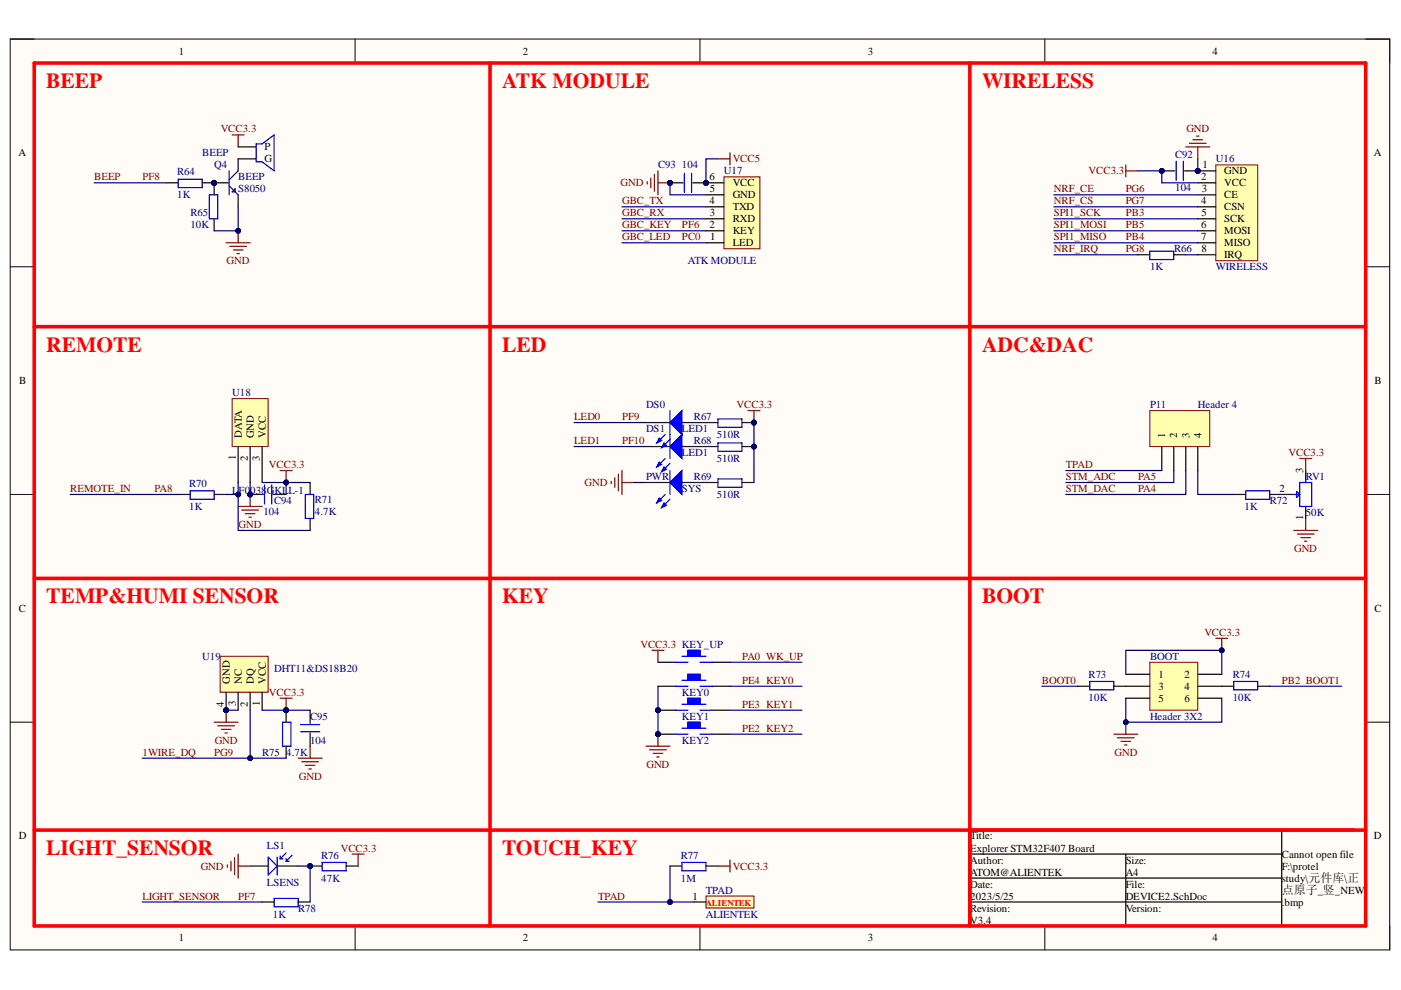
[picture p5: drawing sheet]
<svg xmlns="http://www.w3.org/2000/svg" width="297mm" height="210mm" viewBox="0 0 297 210" stroke-linecap="round" stroke-linejoin="round" font-family="sans-serif">
<defs><g id="words">
<g font-size="4.6" fill="#f00">
<text x="9.8" y="18.7">BEEP</text>
<text x="106.4" y="18.7">ATK MODULE</text>
<text x="208.2" y="18.7">WIRELESS</text>
<text x="9.8" y="74.6">REMOTE</text>
<text x="106.4" y="74.6">LED</text>
<text x="208.2" y="74.6">ADC&amp;DAC</text>
<text x="9.8" y="127.9">TEMP&amp;HUMI SENSOR</text>
<text x="106.4" y="127.9">KEY</text>
<text x="208.2" y="127.9">BOOT</text>
<text x="9.8" y="181.3">LIGHT_SENSOR</text>
<text x="106.4" y="181.3">TOUCH_KEY</text>
</g>
<text font-size="2.5" x="271.8" y="189.5">点原子_竖_NEW</text>
<g font-size="2.3">
<text x="37.9" y="11.6">1</text>
<text x="110.8" y="11.6">2</text>
<text x="184" y="11.6">3</text>
<text x="257" y="11.6">4</text>
<text x="3.9" y="33.1">A</text>
<text x="56.1" y="31.9">P</text>
<text x="56.1" y="34.4">G</text>
<text x="254.9" y="35.7">1</text>
<text x="291.3" y="33.1">A</text>
<text x="150.4" y="38.2">6</text>
<text x="150.5" y="40.8">5</text>
<text x="155.3" y="39.5">VCC</text>
<text x="254.7" y="38.2">2</text>
<text x="254.8" y="40.8">3</text>
<text x="259.6" y="36.9">GND</text>
<text x="259.6" y="39.5">VCC</text>
<text x="150.4" y="43.3">4</text>
<text x="150.5" y="45.8">3</text>
<text x="155.3" y="47.1">RXD</text>
<text x="155.3" y="44.6">TXD</text>
<text x="155.3" y="42">GND</text>
<text x="254.7" y="43.3">4</text>
<text x="254.8" y="45.8">5</text>
<text x="259.6" y="42">CE</text>
<text x="259.6" y="44.6">CSN</text>
<text x="259.6" y="47.1">SCK</text>
<text x="150.4" y="48.4">2</text>
<text x="150.6" y="51">1</text>
<text x="155.3" y="52.3">LED</text>
<text x="155.3" y="49.7">KEY</text>
<text x="254.7" y="48.4">6</text>
<text x="254.7" y="51">7</text>
<text x="254.8" y="53.5">8</text>
<text x="259.6" y="49.7">MOSI</text>
<text x="259.6" y="52.3">MISO</text>
<text x="259.6" y="54.8">IRQ</text>
<text x="4.1" y="81.4">B</text>
<text x="291.4" y="81.4">B</text>
<text x="51.3" y="92.9" transform="rotate(-90 51.3 92.9)">DATA</text>
<text x="53.8" y="92.9" transform="rotate(-90 53.8 92.9)">GND</text>
<text x="56.3" y="92.9" transform="rotate(-90 56.3 92.9)">VCC</text>
<text x="247.1" y="92.9" transform="rotate(-90 247.1 92.9)">1</text>
<text x="249.6" y="92.9" transform="rotate(-90 249.6 92.9)">2</text>
<text x="252.2" y="92.9" transform="rotate(-90 252.2 92.9)">3</text>
<text x="254.8" y="92.9" transform="rotate(-90 254.8 92.9)">4</text>
<text x="50" y="97.6" transform="rotate(-90 50 97.6)">1</text>
<text x="52.5" y="97.7" transform="rotate(-90 52.5 97.7)">2</text>
<text x="55.1" y="97.7" transform="rotate(-90 55.1 97.7)">3</text>
<text x="276.3" y="100.3" transform="rotate(-90 276.3 100.3)">3</text>
<text x="271.3" y="104.3">2</text>
<text x="276.3" y="110.2" transform="rotate(-90 276.3 110.2)">1</text>
<text x="4" y="129.7">C</text>
<text x="291.4" y="129.7">C</text>
<text x="245.6" y="143.7">1</text>
<text x="251.1" y="143.7">2</text>
<text x="47.5" y="149.9" transform="rotate(-90 47.5 149.9)">4</text>
<text x="48.7" y="145" transform="rotate(-90 48.7 145)">GND</text>
<text x="50" y="149.7" transform="rotate(-90 50 149.7)">3</text>
<text x="51.3" y="145" transform="rotate(-90 51.3 145)">NC</text>
<text x="52.5" y="149.8" transform="rotate(-90 52.5 149.8)">2</text>
<text x="53.8" y="145" transform="rotate(-90 53.8 145)">DQ</text>
<text x="55.1" y="149.6" transform="rotate(-90 55.1 149.6)">1</text>
<text x="56.3" y="145" transform="rotate(-90 56.3 145)">VCC</text>
<text x="245.6" y="146.3">3</text>
<text x="245.6" y="148.8">5</text>
<text x="251.1" y="146.3">4</text>
<text x="251.1" y="148.8">6</text>
<text x="4" y="178">D</text>
<text x="205.7" y="178">Title:</text>
<text x="291.3" y="178">D</text>
<text x="205.7" y="183.1">Author:</text>
<text x="205.7" y="180.6">Explorer STM32F407 Board</text>
<text x="205.7" y="185.7">ATOM@ALIENTEK</text>
<text x="238.7" y="183.1">Size:</text>
<text x="238.7" y="185.7">A4</text>
<text x="271.8" y="181.9">Cannot open file</text>
<text x="271.8" y="184.4">F:\protel</text>
<text x="146.8" y="190.7">1</text>
<text x="205.7" y="188.2">Date:</text>
<text x="205.7" y="190.7">2023/5/25</text>
<text x="238.7" y="188.2">File:</text>
<text x="238.7" y="190.7">DEVICE2.SchDoc</text>
<text x="271.8" y="186.9">study\元件库\正</text>
<text x="205.7" y="193.3">Revision:</text>
<text x="205.7" y="195.8">V3.4</text>
<text x="238.7" y="193.3">Version:</text>
<text x="271.8" y="192">.bmp</text>
<text x="37.9" y="199.6">1</text>
<text x="110.8" y="199.6">2</text>
<text x="184" y="199.6">3</text>
<text x="257" y="199.6">4</text>
</g>
<g font-size="2.3" fill="#800000">
<text x="46.8" y="28.1">VCC3.3</text>
<text x="251.5" y="28.1">GND</text>
<text x="155.3" y="34.4">VCC5</text>
<text x="20" y="38.2">BEEP</text>
<text x="30.2" y="38.2">PF8</text>
<text x="131.6" y="39.5">GND</text>
<text x="223.4" y="40.8">NRF_CE</text>
<text x="230.8" y="36.9">VCC3.3</text>
<text x="238.7" y="40.8">PG6</text>
<text x="131.9" y="45.8">GBC_RX</text>
<text x="131.9" y="43.3">GBC_TX</text>
<text x="223.4" y="43.3">NRF_CS</text>
<text x="223.4" y="45.8">SPI1_SCK</text>
<text x="238.7" y="43.3">PG7</text>
<text x="238.7" y="45.8">PB3</text>
<text x="131.9" y="48.4">GBC_KEY</text>
<text x="131.9" y="51">GBC_LED</text>
<text x="144.6" y="48.4">PF6</text>
<text x="144.6" y="51">PC0</text>
<text x="223.4" y="51">SPI1_MISO</text>
<text x="223.4" y="48.4">SPI1_MOSI</text>
<text x="223.4" y="53.5">NRF_IRQ</text>
<text x="238.7" y="51">PB4</text>
<text x="238.7" y="48.4">PB5</text>
<text x="238.7" y="53.5">PG8</text>
<text x="48.1" y="56.1">GND</text>
<text x="121.8" y="89">LED0</text>
<text x="131.9" y="89">PF9</text>
<text x="156.2" y="86.5">VCC3.3</text>
<text x="121.8" y="94.2">LED1</text>
<text x="131.9" y="94.2">PF10</text>
<text x="57" y="99.3">VCC3.3</text>
<text x="226" y="101.8">STM_ADC</text>
<text x="226" y="99.3">TPAD</text>
<text x="241.3" y="101.8">PA5</text>
<text x="273.2" y="96.7">VCC3.3</text>
<text x="14.9" y="104.3">REMOTE_IN</text>
<text x="32.7" y="104.3">PA8</text>
<text x="124" y="103.1">GND</text>
<text x="226" y="104.3">STM_DAC</text>
<text x="241.3" y="104.3">PA4</text>
<text x="50.6" y="111.9">GND</text>
<text x="274.4" y="117">GND</text>
<text x="135.8" y="137.4">VCC3.3 KEY_UP</text>
<text x="255.3" y="134.8">VCC3.3</text>
<text x="157.4" y="139.9">PA0 WK_UP</text>
<text x="57" y="147.5">VCC3.3</text>
<text x="157.4" y="145">PE4 KEY0</text>
<text x="220.9" y="145">BOOT0</text>
<text x="271.8" y="145">PB2 BOOT1</text>
<text x="157.4" y="155.1">PE2 KEY2</text>
<text x="157.4" y="150.1">PE3 KEY1</text>
<text x="30.2" y="160.2">1WIRE_DQ</text>
<text x="45.4" y="160.2">PG9</text>
<text x="45.5" y="157.7">GND</text>
<text x="236.3" y="160.2">GND</text>
<text x="63.4" y="165.3">GND</text>
<text x="137.1" y="162.7">GND</text>
<text x="42.6" y="184.4">GND</text>
<text x="72.3" y="180.6">VCC3.3</text>
<text x="155.3" y="184.4">VCC3.3</text>
<text x="30.2" y="190.7">LIGHT_SENSOR</text>
<text x="50.5" y="190.7">PF7</text>
<text x="126.8" y="190.7">TPAD</text>
</g>
<g font-size="2.3" fill="#000080">
<text x="42.9" y="33.1">BEEP</text>
<text x="45.4" y="35.7">Q4</text>
<text x="139.5" y="35.7">C93</text>
<text x="144.6" y="35.7">104</text>
<text x="249.2" y="33.4">C92</text>
<text x="257.8" y="34.4">U16</text>
<text x="37.6" y="37.2">R64</text>
<text x="50.5" y="40.8">S8050</text>
<text x="50.5" y="38.2">BEEP</text>
<text x="153.5" y="36.9">U17</text>
<text x="249.2" y="40.5">104</text>
<text x="37.6" y="42">1K</text>
<text x="40.4" y="45.8">R65</text>
<text x="40.4" y="48.4">10K</text>
<text x="248.9" y="53.5">R66</text>
<text x="145.9" y="56.1">ATK MODULE</text>
<text x="243.8" y="57.3">1K</text>
<text x="257.8" y="57.3">WIRELESS</text>
<text x="49.2" y="84">U18</text>
<text x="137" y="86.5">DS0</text>
<text x="147.1" y="89">R67</text>
<text x="243.8" y="86.5">P11</text>
<text x="254" y="86.5">Header 4</text>
<text x="137" y="91.6">DS1</text>
<text x="144.6" y="91.6">LED1</text>
<text x="147.1" y="94.2">R68</text>
<text x="152" y="92.9">510R</text>
<text x="137" y="101.8">PWR</text>
<text x="144.6" y="96.7">LED1</text>
<text x="147.1" y="101.8">R69</text>
<text x="152" y="98">510R</text>
<text x="276.8" y="101.8">RV1</text>
<text x="40.1" y="103.3">R70</text>
<text x="49.2" y="104.8">L</text>
<text x="50.6" y="104.8">F0</text>
<text x="53" y="104.8">038</text>
<text x="56.6" y="104.8">G</text>
<text x="58.1" y="106.9">C94</text>
<text x="58.2" y="104.8">KLL-1</text>
<text x="66.8" y="106.6">R71</text>
<text x="144.6" y="104.3">SYS</text>
<text x="152" y="105.6">510R</text>
<text x="269.2" y="106.9">R72</text>
<text x="40.1" y="108.1">1K</text>
<text x="55.8" y="109.1">104</text>
<text x="66.8" y="109.1">4.7K</text>
<text x="263.9" y="108.1">1K</text>
<text x="276.8" y="109.4">50K</text>
<text x="42.9" y="139.9">U19</text>
<text x="58.1" y="142.5">DHT11&amp;DS18B20</text>
<text x="230.8" y="143.7">R73</text>
<text x="243.8" y="139.9">BOOT</text>
<text x="261.4" y="143.7">R74</text>
<text x="144.6" y="147.5">KEY0</text>
<text x="230.8" y="148.5">10K</text>
<text x="261.4" y="148.5">10K</text>
<text x="65.7" y="152.6">C95</text>
<text x="144.6" y="152.6">KEY1</text>
<text x="243.8" y="152.6">Header 3X2</text>
<text x="55.6" y="160.2">R75</text>
<text x="60.7" y="160.2">4.7K</text>
<text x="65.7" y="157.7">104</text>
<text x="144.6" y="157.7">KEY2</text>
<text x="56.6" y="180.1">LS1</text>
<text x="68.1" y="182.1">R76</text>
<text x="144.3" y="182.1">R77</text>
<text x="56.6" y="187.8">LSENS</text>
<text x="68.1" y="186.9">47K</text>
<text x="144.3" y="186.9">1M</text>
<text x="149.7" y="189.5">TPAD</text>
<text x="57.9" y="194.5">1K</text>
<text x="63.2" y="193.3">R78</text>
<text x="149.7" y="194.5">ALIENTEK</text>
</g>
<text font-size="1.9" fill="#f00" x="149.7" y="192.1">ALIENTEK</text>
</g></defs>
<path d="M2.2 8.3h292.4v193.1h-292.4z" fill-rule="evenodd" fill="#fffcf8"/>
<path d="M2.2 8.3h292.4v193.1h-292.4z" fill="none" stroke="#000" stroke-width=".21"/>
<path d="M7.3 13.4h282.3v182.9h-282.3z" fill-rule="evenodd" fill="#fffcf8"/>
<g fill="none" stroke="#000" stroke-width=".21">
<path d="M2.2 8.3h5.1M7.3 13.4h282.3v182.9h-282.3zM75.3 8.3v5.1M148.4 8.3v5.1M221.5 8.3v5.1M289.6 8.3h5v5.1M2.2 56.6h5.1M289.6 56.6h5M2.2 104.8h5.1M289.6 104.8h5M2.2 153.1h5.1M289.6 153.1h5"/>
<path d="M75.3 196.3v5.1M148.4 196.3v5.1M221.5 196.3v5.1M294.6 196.3v5.1"/>
</g>
<path d="M205.6 176h84v20.3h-84zM271.7 176v20.3M205.6 181.1h66.1M205.6 186.2h66.1M205.6 191.2h66.1M238.7 181.1v15.2" fill="none" stroke="#000" stroke-width=".25"/>
<path d="M7.3 13.4h282.3v182.9h-282.3zM289.6 176h-84v20.3" fill="none" stroke="#f00" stroke-width=".76"/>
<circle cx="149.7" cy="38.8" r=".51" fill="#000080"/>
<circle cx="149.7" cy="38.8" r=".51" fill="none" stroke="#000080" stroke-width=".21"/>
<path d="M153.5 37.5h7.6v15.2h-7.6z" fill-rule="evenodd" fill="#ffffb0"/>
<path d="M153.5 37.5h7.6v15.2h-7.6z" fill="none" stroke="#800000" stroke-width=".21"/>
<path d="M149.7 38.8h3.8M149.7 51.5h3.8M149.7 48.9h3.8M149.7 46.4h3.8M149.7 43.8h3.8" fill="none" stroke="#000" stroke-width=".25"/>
<circle cx="149.7" cy="38.8" r=".51" fill="#000080"/>
<circle cx="149.7" cy="38.8" r=".51" fill="none" stroke="#000080" stroke-width=".21"/>
<path d="M149.7 41.3h3.8" fill="none" stroke="#000" stroke-width=".25"/>
<circle cx="149.7" cy="38.8" r=".51" fill="#000080"/>
<circle cx="149.7" cy="38.8" r=".51" fill="none" stroke="#000080" stroke-width=".21"/>
<circle cx="142" cy="38.8" r=".51" fill="#000080"/>
<circle cx="142" cy="38.8" r=".51" fill="none" stroke="#000080" stroke-width=".21"/>
<path d="M145.1 36.7v4.1M146.6 36.7v4.1" fill="none" stroke="#00f" stroke-width=".25"/>
<path d="M146.9 38.8h2.8" fill="none" stroke="#000" stroke-width=".25"/>
<circle cx="149.7" cy="38.8" r=".51" fill="#000080"/>
<circle cx="149.7" cy="38.8" r=".51" fill="none" stroke="#000080" stroke-width=".21"/>
<path d="M142 38.8h2.8" fill="none" stroke="#000" stroke-width=".25"/>
<circle cx="142" cy="38.8" r=".51" fill="#000080"/>
<circle cx="142" cy="38.8" r=".51" fill="none" stroke="#000080" stroke-width=".21"/>
<path d="M137.2 38.5v.5M138 37.8v2M138.7 37v3.5M139.5 36.2v5.1M139.5 38.8h2.5" fill="none" stroke="#800000" stroke-width=".25"/>
<circle cx="142" cy="38.8" r=".51" fill="#000080"/>
<circle cx="142" cy="38.8" r=".51" fill="none" stroke="#000080" stroke-width=".21"/>
<path d="M152.2 33.7h2.6M154.8 32.4v2.6" fill="none" stroke="#800000" stroke-width=".25"/>
<path d="M137 94.7h5M144.6 94.7h5.1" fill="none" stroke="#000" stroke-width=".25"/>
<path d="M142 94.7l2.6-2.6v5.1z" fill="#00f"/>
<path d="M141 97.2l-1.8 1.8M142 94.7l2.6-2.6v5.1zM142 98.2l-1.7 1.8" fill="none" stroke="#00f" stroke-width=".25"/>
<path d="M139.8 98l.5 .5-1.1 .5z" fill="#00f"/>
<path d="M139.8 98l.5 .5-1.1 .5z" fill="none" stroke="#00f" stroke-width=".25"/>
<path d="M140.8 99l.5 .5-1 .5z" fill="#00f"/>
<path d="M140.8 99l.5 .5-1 .5zM142 92.1v5.1" fill="none" stroke="#00f" stroke-width=".25"/>
<circle cx="159.9" cy="94.7" r=".51" fill="#000080"/>
<circle cx="159.9" cy="94.7" r=".51" fill="none" stroke="#000080" stroke-width=".21"/>
<path d="M152.2 93.9h5.1v1.8h-5.1z" fill="none" stroke="#00f" stroke-width=".25"/>
<path d="M149.7 94.7h2.5M157.3 94.7h2.6" fill="none" stroke="#000" stroke-width=".25"/>
<circle cx="159.9" cy="94.7" r=".51" fill="#000080"/>
<circle cx="159.9" cy="94.7" r=".51" fill="none" stroke="#000080" stroke-width=".21"/>
<path d="M158.6 87.1h2.5M159.9 87.1v2.5" fill="none" stroke="#800000" stroke-width=".25"/>
<circle cx="159.9" cy="89.6" r=".51" fill="#000080"/>
<circle cx="159.9" cy="89.6" r=".51" fill="none" stroke="#000080" stroke-width=".21"/>
<circle cx="159.9" cy="89.6" r=".51" fill="#000080"/>
<circle cx="159.9" cy="89.6" r=".51" fill="none" stroke="#000080" stroke-width=".21"/>
<path d="M152.2 88.8h5.1v1.8h-5.1z" fill="none" stroke="#00f" stroke-width=".25"/>
<path d="M149.7 89.6h2.5M157.3 89.6h2.6" fill="none" stroke="#000" stroke-width=".25"/>
<circle cx="159.9" cy="89.6" r=".51" fill="#000080"/>
<circle cx="159.9" cy="89.6" r=".51" fill="none" stroke="#000080" stroke-width=".21"/>
<path d="M137 89.6h5M144.6 89.6h5.1" fill="none" stroke="#000" stroke-width=".25"/>
<path d="M142 89.6l2.6-2.5v5z" fill="#00f"/>
<path d="M141 92.1l-1.8 1.8M142 89.6l2.6-2.5v5zM142 93.1l-1.7 1.8" fill="none" stroke="#00f" stroke-width=".25"/>
<path d="M139.8 92.9l.5 .5-1.1 .5z" fill="#00f"/>
<path d="M139.8 92.9l.5 .5-1.1 .5z" fill="none" stroke="#00f" stroke-width=".25"/>
<path d="M140.8 93.9l.5 .5-1 .5z" fill="#00f"/>
<path d="M140.8 93.9l.5 .5-1 .5zM142 87.1v5" fill="none" stroke="#00f" stroke-width=".25"/>
<path d="M137 102.3h5M144.6 102.3h5.1" fill="none" stroke="#000" stroke-width=".25"/>
<path d="M142 102.3l2.6-2.5v5z" fill="#00f"/>
<path d="M141 104.8l-1.8 1.8M142 102.3l2.6-2.5v5zM142 105.9l-1.7 1.7" fill="none" stroke="#00f" stroke-width=".25"/>
<path d="M139.8 105.6l.5 .5-1.1 .5z" fill="#00f"/>
<path d="M139.8 105.6l.5 .5-1.1 .5z" fill="none" stroke="#00f" stroke-width=".25"/>
<path d="M140.8 106.6l.5 .5-1 .5z" fill="#00f"/>
<path d="M142 99.8v5M140.8 106.6l.5 .5-1 .5zM152.2 101.5h5.1v1.8h-5.1z" fill="none" stroke="#00f" stroke-width=".25"/>
<path d="M149.7 102.3h2.5M157.3 102.3h2.6" fill="none" stroke="#000" stroke-width=".25"/>
<path d="M131.9 99.8v5M129.6 102v.6M130.3 101.3v2M131.1 100.5v3.6M131.9 102.3h2.5" fill="none" stroke="#800000" stroke-width=".25"/>
<circle cx="65.8" cy="183.6" r=".51" fill="#000080"/>
<circle cx="65.8" cy="183.6" r=".51" fill="none" stroke="#000080" stroke-width=".21"/>
<path d="M68.3 182.9h5.1v1.7h-5.1z" fill="none" stroke="#00f" stroke-width=".25"/>
<path d="M65.8 183.6h2.5" fill="none" stroke="#000" stroke-width=".25"/>
<circle cx="65.8" cy="183.6" r=".51" fill="#000080"/>
<circle cx="65.8" cy="183.6" r=".51" fill="none" stroke="#000080" stroke-width=".21"/>
<path d="M53 183.6h3.9M55.6 191.2h2.5M58.6 183.6h4.6M63.2 191.2h2.6M73.4 183.6h2.5M142 183.6h2.6M149.7 183.6h2.5" fill="none" stroke="#000" stroke-width=".25"/>
<path d="M56.9 181.7l1.9 1.9-1.9 1.9zM58.1 190.5h5.1v1.8h-5.1zM58.8 181.7v3.8M59.4 182.1h.6M59.4 181.5v.6M60.7 182.6h.6M60.7 182v.6M60.7 180.8l-1.3 1.3M61.9 181.3l-1.2 1.3M144.6 182.9h5.1v1.7h-5.1z" fill="none" stroke="#00f" stroke-width=".25"/>
<path d="M48.2 183.4v.5M49 182.6v2M49.7 181.8v3.6M50.5 181.1v5.1M50.5 183.6h2.5M74.7 181.1h2.5M75.9 181.1v2.5M152.2 183.6h2.6M154.8 182.4v2.5" fill="none" stroke="#800000" stroke-width=".25"/>
<circle cx="254" cy="36.2" r=".51" fill="#000080"/>
<circle cx="254" cy="36.2" r=".51" fill="none" stroke="#000080" stroke-width=".21"/>
<circle cx="246.3" cy="36.2" r=".51" fill="#000080"/>
<circle cx="246.3" cy="36.2" r=".51" fill="none" stroke="#000080" stroke-width=".21"/>
<path d="M249.4 34.2v4.1M250.9 34.2v4.1" fill="none" stroke="#00f" stroke-width=".25"/>
<path d="M251.1 36.2h2.9" fill="none" stroke="#000" stroke-width=".25"/>
<circle cx="254" cy="36.2" r=".51" fill="#000080"/>
<circle cx="254" cy="36.2" r=".51" fill="none" stroke="#000080" stroke-width=".21"/>
<path d="M246.3 36.2h2.8" fill="none" stroke="#000" stroke-width=".25"/>
<circle cx="246.3" cy="36.2" r=".51" fill="#000080"/>
<circle cx="246.3" cy="36.2" r=".51" fill="none" stroke="#000080" stroke-width=".21"/>
<circle cx="254" cy="36.2" r=".51" fill="#000080"/>
<circle cx="254" cy="36.2" r=".51" fill="none" stroke="#000080" stroke-width=".21"/>
<path d="M257.8 35h8.9v20.3h-8.9z" fill-rule="evenodd" fill="#ffffb0"/>
<path d="M257.8 35h8.9v20.3h-8.9z" fill="none" stroke="#800000" stroke-width=".21"/>
<path d="M254 36.2h3.8" fill="none" stroke="#000" stroke-width=".25"/>
<circle cx="254" cy="36.2" r=".51" fill="#000080"/>
<circle cx="254" cy="36.2" r=".51" fill="none" stroke="#000080" stroke-width=".21"/>
<path d="M254 38.8h3.8M241.2 54h2.6M248.9 54h2.5M254 41.3h3.8M254 43.8h3.8M254 46.4h3.8M254 48.9h3.8M254 51.5h3.8M254 54h3.8" fill="none" stroke="#000" stroke-width=".25"/>
<path d="M238.7 35v2.5M238.7 36.2h2.5M251.4 31.1h5.1M252.2 30.4h3.5M252.9 29.6h2.1M253.7 28.9h.5M254 31.1v2.6" fill="none" stroke="#800000" stroke-width=".25"/>
<path d="M243.8 53.3h5.1v1.7h-5.1z" fill="none" stroke="#00f" stroke-width=".25"/>
<path d="M243.8 87.1h12.7v7.6h-12.7z" fill-rule="evenodd" fill="#ffffb0"/>
<path d="M243.8 87.1h12.7v7.6h-12.7z" fill="none" stroke="#800000" stroke-width=".21"/>
<path d="M246.3 94.7v5.1M248.9 94.7v5.1M251.4 94.7v5.1M254 94.7v5.1" fill="none" stroke="#000" stroke-width=".25"/>
<path d="M59.4 99.8h2.5M60.7 99.8v2.5" fill="none" stroke="#800000" stroke-width=".25"/>
<circle cx="60.7" cy="102.3" r=".51" fill="#000080"/>
<circle cx="60.7" cy="102.3" r=".51" fill="none" stroke="#000080" stroke-width=".21"/>
<circle cx="53" cy="104.8" r=".51" fill="#000080"/>
<circle cx="53" cy="104.8" r=".51" fill="none" stroke="#000080" stroke-width=".21"/>
<path d="M56.1 102.8v4.1M57.6 102.8v4.1" fill="none" stroke="#00f" stroke-width=".25"/>
<path d="M53 104.8h2.8M57.9 104.8h2.8" fill="none" stroke="#000" stroke-width=".25"/>
<circle cx="53" cy="104.8" r=".51" fill="#000080"/>
<circle cx="53" cy="104.8" r=".51" fill="none" stroke="#000080" stroke-width=".21"/>
<path d="M50.5 107.4h5.1M51.3 108.1h3.5M52 108.9h2.1M52.8 109.7h.5M53 104.8v2.6" fill="none" stroke="#800000" stroke-width=".25"/>
<circle cx="53" cy="104.8" r=".51" fill="#000080"/>
<circle cx="53" cy="104.8" r=".51" fill="none" stroke="#000080" stroke-width=".21"/>
<path d="M40.3 104.1h5.1v1.8h-5.1zM64.7 104.8h1.8v5.1h-1.8z" fill="none" stroke="#00f" stroke-width=".25"/>
<path d="M37.8 104.8h2.5M45.4 104.8h2.5M65.8 102.3v2.5M65.8 109.9v2.6" fill="none" stroke="#000" stroke-width=".25"/>
<path d="M59.4 148h2.5M60.7 148v2.6" fill="none" stroke="#800000" stroke-width=".25"/>
<circle cx="60.7" cy="150.6" r=".51" fill="#000080"/>
<circle cx="60.7" cy="150.6" r=".51" fill="none" stroke="#000080" stroke-width=".21"/>
<circle cx="60.7" cy="150.6" r=".51" fill="#000080"/>
<circle cx="60.7" cy="150.6" r=".51" fill="none" stroke="#000080" stroke-width=".21"/>
<path d="M59.9 153.1h1.8v5.1h-1.8z" fill="none" stroke="#00f" stroke-width=".25"/>
<path d="M60.7 150.6v2.5M60.7 158.2v2.5" fill="none" stroke="#000" stroke-width=".25"/>
<circle cx="60.7" cy="150.6" r=".51" fill="#000080"/>
<circle cx="60.7" cy="150.6" r=".51" fill="none" stroke="#000080" stroke-width=".21"/>
<path d="M63.7 153.6h4.1M63.7 155.2h4.1" fill="none" stroke="#00f" stroke-width=".25"/>
<path d="M65.8 150.6v2.8M65.8 155.4v2.8" fill="none" stroke="#000" stroke-width=".25"/>
<path d="M45.4 153.1h5.1M46.2 153.9h3.5M46.9 154.6h2.1M47.7 155.4h.5M47.9 150.6v2.5" fill="none" stroke="#800000" stroke-width=".25"/>
<circle cx="47.9" cy="150.6" r=".51" fill="#000080"/>
<circle cx="47.9" cy="150.6" r=".51" fill="none" stroke="#000080" stroke-width=".21"/>
<path d="M65.8 158.2v2.5M63.2 160.7h5.1M64 161.5h3.5M64.7 162.3h2.1M65.5 163h.5" fill="none" stroke="#800000" stroke-width=".25"/>
<circle cx="47.9" cy="150.6" r=".51" fill="#000080"/>
<circle cx="47.9" cy="150.6" r=".51" fill="none" stroke="#000080" stroke-width=".21"/>
<path d="M46.7 139.1h10.2v7.7h-10.2z" fill-rule="evenodd" fill="#ffffb0"/>
<path d="M46.7 139.1h10.2v7.7h-10.2z" fill="none" stroke="#800000" stroke-width=".21"/>
<path d="M47.9 146.8v3.8M50.5 146.8v3.8M53 146.8v3.8M55.6 146.8v3.8" fill="none" stroke="#000" stroke-width=".25"/>
<circle cx="47.9" cy="150.6" r=".51" fill="#000080"/>
<circle cx="47.9" cy="150.6" r=".51" fill="none" stroke="#000080" stroke-width=".21"/>
<path d="M47.9 51.5h5.1M48.7 52.2h3.6M49.5 53h2M50.2 53.8h.5M50.5 48.9v2.6" fill="none" stroke="#800000" stroke-width=".25"/>
<circle cx="50.5" cy="48.9" r=".51" fill="#000080"/>
<circle cx="50.5" cy="48.9" r=".51" fill="none" stroke="#000080" stroke-width=".21"/>
<circle cx="45.4" cy="38.8" r=".51" fill="#000080"/>
<circle cx="45.4" cy="38.8" r=".51" fill="none" stroke="#000080" stroke-width=".21"/>
<path d="M44.4 41.3h1.8v5.1h-1.8z" fill="none" stroke="#00f" stroke-width=".25"/>
<path d="M45.4 38.8v2.5" fill="none" stroke="#000" stroke-width=".25"/>
<circle cx="45.4" cy="38.8" r=".51" fill="#000080"/>
<circle cx="45.4" cy="38.8" r=".51" fill="none" stroke="#000080" stroke-width=".21"/>
<path d="M45.4 46.4v2.5" fill="none" stroke="#000" stroke-width=".25"/>
<circle cx="45.4" cy="38.8" r=".51" fill="#000080"/>
<circle cx="45.4" cy="38.8" r=".51" fill="none" stroke="#000080" stroke-width=".21"/>
<path d="M37.8 38h5.1v1.8h-5.1z" fill="none" stroke="#00f" stroke-width=".25"/>
<path d="M35.2 38.8h2.6M42.9 38.8h2.5" fill="none" stroke="#000" stroke-width=".25"/>
<circle cx="45.4" cy="38.8" r=".51" fill="#000080"/>
<circle cx="45.4" cy="38.8" r=".51" fill="none" stroke="#000080" stroke-width=".21"/>
<path d="M49.2 28.6h2.6M50.5 28.6v2.5" fill="none" stroke="#800000" stroke-width=".25"/>
<circle cx="45.4" cy="38.8" r=".51" fill="#000080"/>
<circle cx="45.4" cy="38.8" r=".51" fill="none" stroke="#000080" stroke-width=".21"/>
<path d="M45.4 38.8h3.1" fill="none" stroke="#000" stroke-width=".25"/>
<circle cx="45.4" cy="38.8" r=".51" fill="#000080"/>
<circle cx="45.4" cy="38.8" r=".51" fill="none" stroke="#000080" stroke-width=".21"/>
<path d="M50.5 31.1h3.8M54.3 33.7h-3.8v2.5M50.5 41.3v2.5" fill="none" stroke="#000" stroke-width=".25"/>
<path d="M48.6 36.2v5.1M48.6 39.4l1.9 1.9M50.5 36.2l-1.9 1.9M49.9 40v.7h-.7z" fill="none" stroke="#11037f" stroke-width=".25"/>
<path d="M54.3 30.5h1.3l2.5-1.9v7.6l-2.5-1.9h-1.3z" fill="none" stroke="#00f" stroke-width=".25"/>
<path d="M103.9 13.4v182.9M7.3 69.3h282.3" fill="none" stroke="#f00" stroke-width=".76"/>
<path d="M243.8 140.4h10.2v10.2h-10.2z" fill-rule="evenodd" fill="#ffffb0"/>
<path d="M243.8 140.4h10.2v10.2h-10.2z" fill="none" stroke="#800000" stroke-width=".21"/>
<path d="M238.7 143h5.1M238.7 145.5h5.1M238.7 148h5.1M254 143h5M254 145.5h5M254 148h5" fill="none" stroke="#000" stroke-width=".25"/>
<path d="M257.8 135.3h2.5M259 135.3v2.6" fill="none" stroke="#800000" stroke-width=".25"/>
<circle cx="259" cy="137.9" r=".51" fill="#000080"/>
<circle cx="259" cy="137.9" r=".51" fill="none" stroke="#000080" stroke-width=".21"/>
<path d="M231.1 144.5h5.1v1.8h-5.1zM261.6 144.5h5.1v1.8h-5.1z" fill="none" stroke="#00f" stroke-width=".25"/>
<path d="M228.5 145.5h2.6M236.2 145.5h2.5M259 145.5h2.6M266.7 145.5h2.5" fill="none" stroke="#000" stroke-width=".25"/>
<path d="M236.2 155.7h5M236.9 156.4h3.6M237.7 157.2h2M238.4 158h.5M238.7 153.1v2.6" fill="none" stroke="#800000" stroke-width=".25"/>
<circle cx="238.7" cy="153.1" r=".51" fill="#000080"/>
<circle cx="238.7" cy="153.1" r=".51" fill="none" stroke="#000080" stroke-width=".21"/>
<path d="M137 158.2h5M137.7 159h3.6M138.5 159.7h2M139.5 155.7v2.5M139.2 160.5h.6" fill="none" stroke="#800000" stroke-width=".25"/>
<circle cx="139.5" cy="155.7" r=".51" fill="#000080"/>
<circle cx="139.5" cy="155.7" r=".51" fill="none" stroke="#000080" stroke-width=".21"/>
<path d="M138.2 137.9h2.6M139.5 137.9v2.5" fill="none" stroke="#800000" stroke-width=".25"/>
<path d="M139.5 140.4h3.8M150.9 140.4h3.9" fill="none" stroke="#000" stroke-width=".25"/>
<path d="M144.6 139.1h5.1M145.9 139.1v-1.2h2.5v1.2M143.3 140.4h2.6M148.4 140.4h2.5" fill="none" stroke="#00f" stroke-width=".25"/>
<path d="M145.9 137.9h2.5v1.2h-2.5z" fill-rule="evenodd" fill="#00f"/>
<path d="M145.9 137.9h2.5v1.2h-2.5z" fill="none" stroke="#00f" stroke-width=".21"/>
<path d="M139.5 145.5h3.8M150.9 145.5h3.9" fill="none" stroke="#000" stroke-width=".25"/>
<path d="M143.3 145.5h2.6M144.6 144.2h5.1M145.9 144.2v-1.2h2.5v1.2M148.4 145.5h2.5" fill="none" stroke="#00f" stroke-width=".25"/>
<path d="M145.9 143h2.5v1.2h-2.5z" fill-rule="evenodd" fill="#00f"/>
<path d="M145.9 143h2.5v1.2h-2.5z" fill="none" stroke="#00f" stroke-width=".21"/>
<circle cx="139.5" cy="150.6" r=".51" fill="#000080"/>
<circle cx="139.5" cy="150.6" r=".51" fill="none" stroke="#000080" stroke-width=".21"/>
<path d="M139.5 150.6h3.8" fill="none" stroke="#000" stroke-width=".25"/>
<circle cx="139.5" cy="150.6" r=".51" fill="#000080"/>
<circle cx="139.5" cy="150.6" r=".51" fill="none" stroke="#000080" stroke-width=".21"/>
<path d="M150.9 150.6h3.9" fill="none" stroke="#000" stroke-width=".25"/>
<path d="M143.3 150.6h2.6M144.6 149.3h5.1M145.9 149.3v-1.3h2.5v1.3M148.4 150.6h2.5" fill="none" stroke="#00f" stroke-width=".25"/>
<path d="M145.9 148h2.5v1.3h-2.5z" fill-rule="evenodd" fill="#00f"/>
<path d="M145.9 148h2.5v1.3h-2.5z" fill="none" stroke="#00f" stroke-width=".21"/>
<circle cx="139.5" cy="155.7" r=".51" fill="#000080"/>
<circle cx="139.5" cy="155.7" r=".51" fill="none" stroke="#000080" stroke-width=".21"/>
<path d="M139.5 155.7h3.8" fill="none" stroke="#000" stroke-width=".25"/>
<circle cx="139.5" cy="155.7" r=".51" fill="#000080"/>
<circle cx="139.5" cy="155.7" r=".51" fill="none" stroke="#000080" stroke-width=".21"/>
<path d="M150.9 155.7h3.9" fill="none" stroke="#000" stroke-width=".25"/>
<path d="M143.3 155.7h2.6M144.6 154.4h5.1M145.9 154.4v-1.3h2.5v1.3M148.4 155.7h2.5" fill="none" stroke="#00f" stroke-width=".25"/>
<path d="M145.9 153.1h2.5v1.3h-2.5z" fill-rule="evenodd" fill="#00f"/>
<path d="M145.9 153.1h2.5v1.3h-2.5z" fill="none" stroke="#00f" stroke-width=".21"/>
<path d="M205.6 13.4v182.9M7.3 122.6h282.3M7.3 176h279.7" fill="none" stroke="#f00" stroke-width=".76"/>
<path d="M49.2 84.5h7.7v10.2h-7.7z" fill-rule="evenodd" fill="#ffffb0"/>
<path d="M49.2 84.5h7.7v10.2h-7.7z" fill="none" stroke="#800000" stroke-width=".21"/>
<path d="M50.5 94.7v7.6M53 94.7v7.6M55.6 94.7v7.6M276.8 99.8v2.5M261.6 104.8h2.5M269.2 104.8h5.1M276.8 107.4v2.5" fill="none" stroke="#000" stroke-width=".25"/>
<path d="M275.6 97.2h2.5M276.8 97.2v2.6M274.3 112.5h5.1M275.1 113.2h3.5M275.8 114h2.1M276.6 114.7h.5M276.8 109.9v2.6" fill="none" stroke="#800000" stroke-width=".25"/>
<path d="M264.1 104.1h5.1v1.8h-5.1zM274.3 104.8h1.3M274.9 104.2l.7 .6-.7 .7zM275.6 102.3h2.5v5.1h-2.5z" fill="none" stroke="#00f" stroke-width=".25"/>
<path d="M254 33.7v2.5" fill="none" stroke="#000080" stroke-width=".25"/>
<circle cx="254" cy="36.2" r=".51" fill="#000080"/>
<circle cx="254" cy="36.2" r=".51" fill="none" stroke="#000080" stroke-width=".21"/>
<path d="M20 38.8h15.2M14.9 104.8h22.9M30.1 160.7h30.6M30.2 191.2h25.4" fill="none" stroke="#000080" stroke-width=".25"/>
<circle cx="53" cy="160.7" r=".51" fill="#000080"/>
<circle cx="53" cy="160.7" r=".51" fill="none" stroke="#000080" stroke-width=".21"/>
<path d="M50.5 43.8v5.1h-5.1" fill="none" stroke="#000080" stroke-width=".25"/>
<circle cx="50.5" cy="48.9" r=".51" fill="#000080"/>
<circle cx="50.5" cy="48.9" r=".51" fill="none" stroke="#000080" stroke-width=".21"/>
<path d="M47.9 150.6h2.6" fill="none" stroke="#000080" stroke-width=".25"/>
<circle cx="47.9" cy="150.6" r=".51" fill="#000080"/>
<circle cx="47.9" cy="150.6" r=".51" fill="none" stroke="#000080" stroke-width=".21"/>
<path d="M50.5 102.3v2.5h-2.6" fill="none" stroke="#000080" stroke-width=".25"/>
<circle cx="50.5" cy="104.8" r=".51" fill="#000080"/>
<circle cx="50.5" cy="104.8" r=".51" fill="none" stroke="#000080" stroke-width=".21"/>
<path d="M50.5 104.8v7.7h15.3" fill="none" stroke="#000080" stroke-width=".25"/>
<circle cx="50.5" cy="104.8" r=".51" fill="#000080"/>
<circle cx="50.5" cy="104.8" r=".51" fill="none" stroke="#000080" stroke-width=".21"/>
<path d="M55.6 150.6h10.2" fill="none" stroke="#000080" stroke-width=".25"/>
<circle cx="60.7" cy="150.6" r=".51" fill="#000080"/>
<circle cx="60.7" cy="150.6" r=".51" fill="none" stroke="#000080" stroke-width=".21"/>
<path d="M55.6 102.3h5.1v2.5" fill="none" stroke="#000080" stroke-width=".25"/>
<circle cx="60.7" cy="102.3" r=".51" fill="#000080"/>
<circle cx="60.7" cy="102.3" r=".51" fill="none" stroke="#000080" stroke-width=".21"/>
<path d="M60.7 102.3h5.1" fill="none" stroke="#000080" stroke-width=".25"/>
<circle cx="60.7" cy="102.3" r=".51" fill="#000080"/>
<circle cx="60.7" cy="102.3" r=".51" fill="none" stroke="#000080" stroke-width=".21"/>
<path d="M63.2 183.6h2.6v7.6" fill="none" stroke="#000080" stroke-width=".25"/>
<circle cx="65.8" cy="183.6" r=".51" fill="#000080"/>
<circle cx="65.8" cy="183.6" r=".51" fill="none" stroke="#000080" stroke-width=".21"/>
<path d="M121.7 94.7h15.3M121.7 89.6h15.3M142 183.6v7.6h-15.2" fill="none" stroke="#000080" stroke-width=".25"/>
<circle cx="142" cy="191.2" r=".51" fill="#000080"/>
<circle cx="142" cy="191.2" r=".51" fill="none" stroke="#000080" stroke-width=".21"/>
<path d="M131.9 51.5h17.8M131.9 48.9h17.8M131.9 46.4h17.8M131.9 43.8h17.8M134.4 102.3h2.6M142 191.2h5.1" fill="none" stroke="#000080" stroke-width=".25"/>
<circle cx="142" cy="191.2" r=".51" fill="#000080"/>
<circle cx="142" cy="191.2" r=".51" fill="none" stroke="#000080" stroke-width=".21"/>
<path d="M142 38.8v2.5h7.7" fill="none" stroke="#000080" stroke-width=".25"/>
<circle cx="142" cy="38.8" r=".51" fill="#000080"/>
<circle cx="142" cy="38.8" r=".51" fill="none" stroke="#000080" stroke-width=".21"/>
<path d="M152.2 33.7h-2.5v5.1" fill="none" stroke="#000080" stroke-width=".25"/>
<circle cx="149.7" cy="38.8" r=".51" fill="#000080"/>
<circle cx="149.7" cy="38.8" r=".51" fill="none" stroke="#000080" stroke-width=".21"/>
<g fill="none" stroke="#000080" stroke-width=".25">
<path d="M223.4 54h17.8M223.4 51.5h30.6M223.4 48.9h30.6M223.4 46.4h30.6M223.4 43.8h30.6M223.4 41.3h30.6M226 99.8h20.3M248.9 99.8v2.5h-22.9M251.4 99.8v5h-25.4M154.8 155.7h15.2M154.8 150.6h15.2M154.8 145.5h15.2"/>
<path d="M154.8 140.4h15.2M220.9 145.5h7.6M238.7 148v5.1h20.3v-5.1"/>
</g>
<circle cx="238.7" cy="153.1" r=".51" fill="#000080"/>
<circle cx="238.7" cy="153.1" r=".51" fill="none" stroke="#000080" stroke-width=".21"/>
<path d="M238.7 143v-5.1h20.3v5.1" fill="none" stroke="#000080" stroke-width=".25"/>
<circle cx="259" cy="137.9" r=".51" fill="#000080"/>
<circle cx="259" cy="137.9" r=".51" fill="none" stroke="#000080" stroke-width=".21"/>
<path d="M241.2 36.2h5.1v2.6h7.7" fill="none" stroke="#000080" stroke-width=".25"/>
<circle cx="246.3" cy="36.2" r=".51" fill="#000080"/>
<circle cx="246.3" cy="36.2" r=".51" fill="none" stroke="#000080" stroke-width=".21"/>
<path d="M251.4 54h2.6M254 99.8v5h7.6M53 150.6v10.1M269.2 145.5h15.3" fill="none" stroke="#000080" stroke-width=".25"/>
<circle cx="53" cy="160.7" r=".51" fill="#000080"/>
<circle cx="53" cy="160.7" r=".51" fill="none" stroke="#000080" stroke-width=".21"/>
<path d="M53 102.3v2.5" fill="none" stroke="#000080" stroke-width=".25"/>
<circle cx="53" cy="104.8" r=".51" fill="#000080"/>
<circle cx="53" cy="104.8" r=".51" fill="none" stroke="#000080" stroke-width=".21"/>
<path d="M139.5 145.5v10.2" fill="none" stroke="#000080" stroke-width=".25"/>
<circle cx="139.5" cy="155.7" r=".51" fill="#000080"/>
<circle cx="139.5" cy="155.7" r=".51" fill="none" stroke="#000080" stroke-width=".21"/>
<circle cx="139.5" cy="150.6" r=".51" fill="#000080"/>
<circle cx="139.5" cy="150.6" r=".51" fill="none" stroke="#000080" stroke-width=".21"/>
<path d="M159.9 89.6v12.7" fill="none" stroke="#000080" stroke-width=".25"/>
<circle cx="159.9" cy="94.7" r=".51" fill="#000080"/>
<circle cx="159.9" cy="94.7" r=".51" fill="none" stroke="#000080" stroke-width=".21"/>
<circle cx="159.9" cy="89.6" r=".51" fill="#000080"/>
<circle cx="159.9" cy="89.6" r=".51" fill="none" stroke="#000080" stroke-width=".21"/>
<path d="M149.7 190h10.2v2.5h-10.2z" fill-rule="evenodd" fill="#ffffb0"/>
<path d="M149.7 190h10.2v2.5h-10.2z" fill="none" stroke="#800000" stroke-width=".21"/>
<path d="M147.1 191.2h2.6" fill="none" stroke="#000" stroke-width=".25"/>
<use href="#words"/>
</svg>
